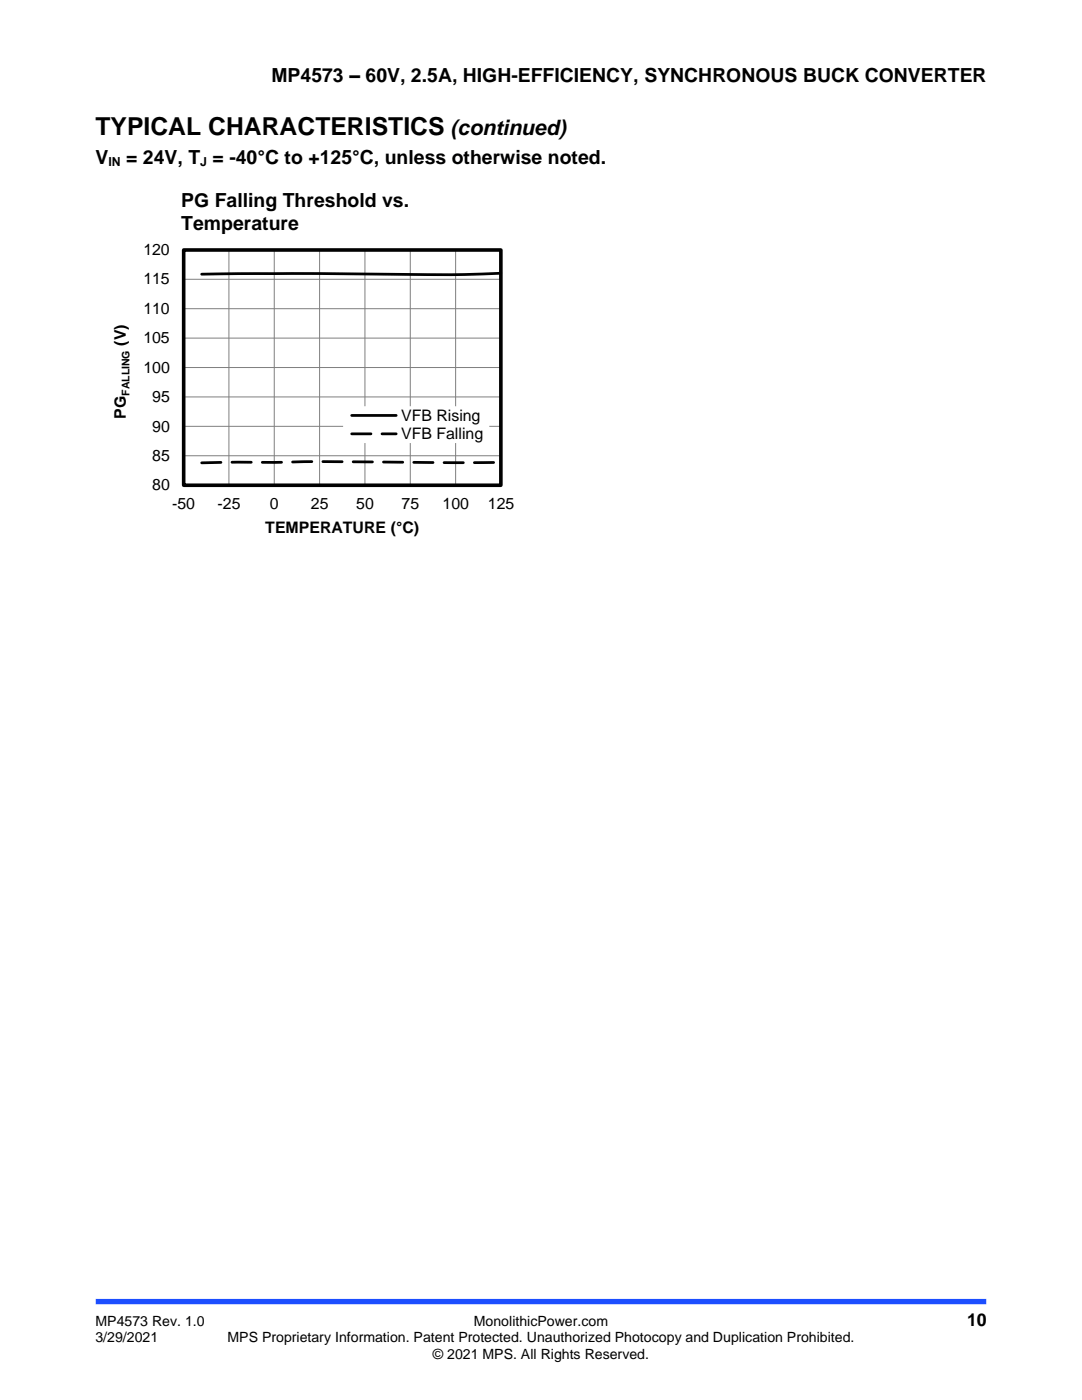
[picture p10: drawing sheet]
<svg xmlns="http://www.w3.org/2000/svg" width="216mm" height="279mm" viewBox="0 0 216 279" stroke-linecap="round" stroke-linejoin="round" font-family="sans-serif">
<defs><g id="words">
<text font-size="4.9" x="19" y="27">TYPICAL CHARACTERISTICS</text>
<text font-size="4.2" x="89.9" y="27">(continued)</text>
<g font-size="3.9">
<text x="54.2" y="16.3">MP4573 – 60V, 2.5A, HIGH-EFFICIENCY, SYNCHRONOUS BUCK CONVERTER</text>
<text x="19" y="32.7">V</text>
<text x="25.2" y="32.7">= 24V, T = -40°C to +125°C, unless otherwise noted.</text>
<text x="36.2" y="41.4">PG Falling Threshold vs.</text>
<text x="36.2" y="45.9">Temperature</text>
</g>
<text font-size="3.5" x="193" y="264.5">10</text>
<g font-size="3.2">
<text x="28.6" y="50.9">120</text>
<text x="28.6" y="56.8">115</text>
<text x="28.6" y="62.6">110</text>
<text x="25.1" y="69" transform="rotate(-90 25.1 69)">(V)</text>
<text x="28.6" y="68.5">105</text>
<text x="28.6" y="74.4">100</text>
<text x="25.1" y="83.6" transform="rotate(-90 25.1 83.6)">PG</text>
<text x="30.4" y="80.3">95</text>
<text x="80" y="83.9">VFB Rising</text>
<text x="30.4" y="86.1">90</text>
<text x="80" y="87.6">VFB Falling</text>
<text x="30.4" y="92">85</text>
<text x="30.4" y="97.9">80</text>
<text x="34.3" y="101.6">-50</text>
<text x="43.4" y="101.6">-25</text>
<text x="53.8" y="101.6">0</text>
<text x="62" y="101.6">25</text>
<text x="71.1" y="101.6">50</text>
<text x="80.1" y="101.6">75</text>
<text x="88.3" y="101.6">100</text>
<text x="97.3" y="101.6">125</text>
<text x="52.9" y="106.3">TEMPERATURE (°C)</text>
</g>
<g font-size="2.8">
<text x="19" y="264.5">MP4573 Rev. 1.0</text>
<text x="19" y="267.9">3/29/2021</text>
<text x="45.4" y="267.9">MPS Proprietary Information. Patent Protected. Unauthorized Photocopy and Duplication Prohibited.</text>
<text x="94.6" y="264.5">MonolithicPower.com</text>
<text x="86.4" y="271.2">© 2021 MPS. All Rights Reserved.</text>
</g>
<g font-size="2.5">
<text x="21.6" y="33.1">IN</text>
<text x="40" y="33.1">J</text>
</g>
<text font-size="2.1" x="25.9" y="79" transform="rotate(-90 25.9 79)">FALLING</text>
</g></defs>
<path d="M19 259.8h177.8" fill="none" stroke="#1c4eff" stroke-width="1.1" stroke-linecap="butt"/>
<g fill="none" stroke="#7f7f7f" stroke-width=".2">
<path d="M36.6 49.9h63.4v46.9M36.6 55.7h63.4M45.7 49.9v46.9M54.7 49.9v46.9M63.8 49.9v46.9M72.8 49.9v46.9M81.9 49.9v46.9M90.9 49.9v46.9M36.6 61.6h63.4M36.6 67.5h63.4M36.6 73.3h63.4M36.6 79.2h63.4"/>
<path d="M36.6 85.1h63.4M36.6 91h63.4"/>
</g>
<path d="M36.6 49.9h63.3v46.9h-63.3z" fill="none" stroke="#000" stroke-width=".72" stroke-linecap="butt"/>
<path d="M36.6 49.9v46.9h63.4" fill="none" stroke="#000" stroke-width=".25"/>
<path d="M99.9 54.5l-10.5 .3-28.1-.2-21.1 .1" fill="none" stroke="#000" stroke-width=".55"/>
<path d="M40.2 92.4l23.6-.3 36.1 .2" fill="none" stroke="#000" stroke-width=".55" stroke-dasharray="3.8 2.2"/>
<path d="M68.5 81.1h29.1v7.3h-29.1z" fill-rule="evenodd" fill="#fff"/>
<path d="M70.2 82.9h8.9" fill="none" stroke="#000" stroke-width=".55"/>
<path d="M70.2 86.6h8.9" fill="none" stroke="#000" stroke-width=".55" stroke-dasharray="3.8 2.2"/>
<use href="#words"/>
</svg>
